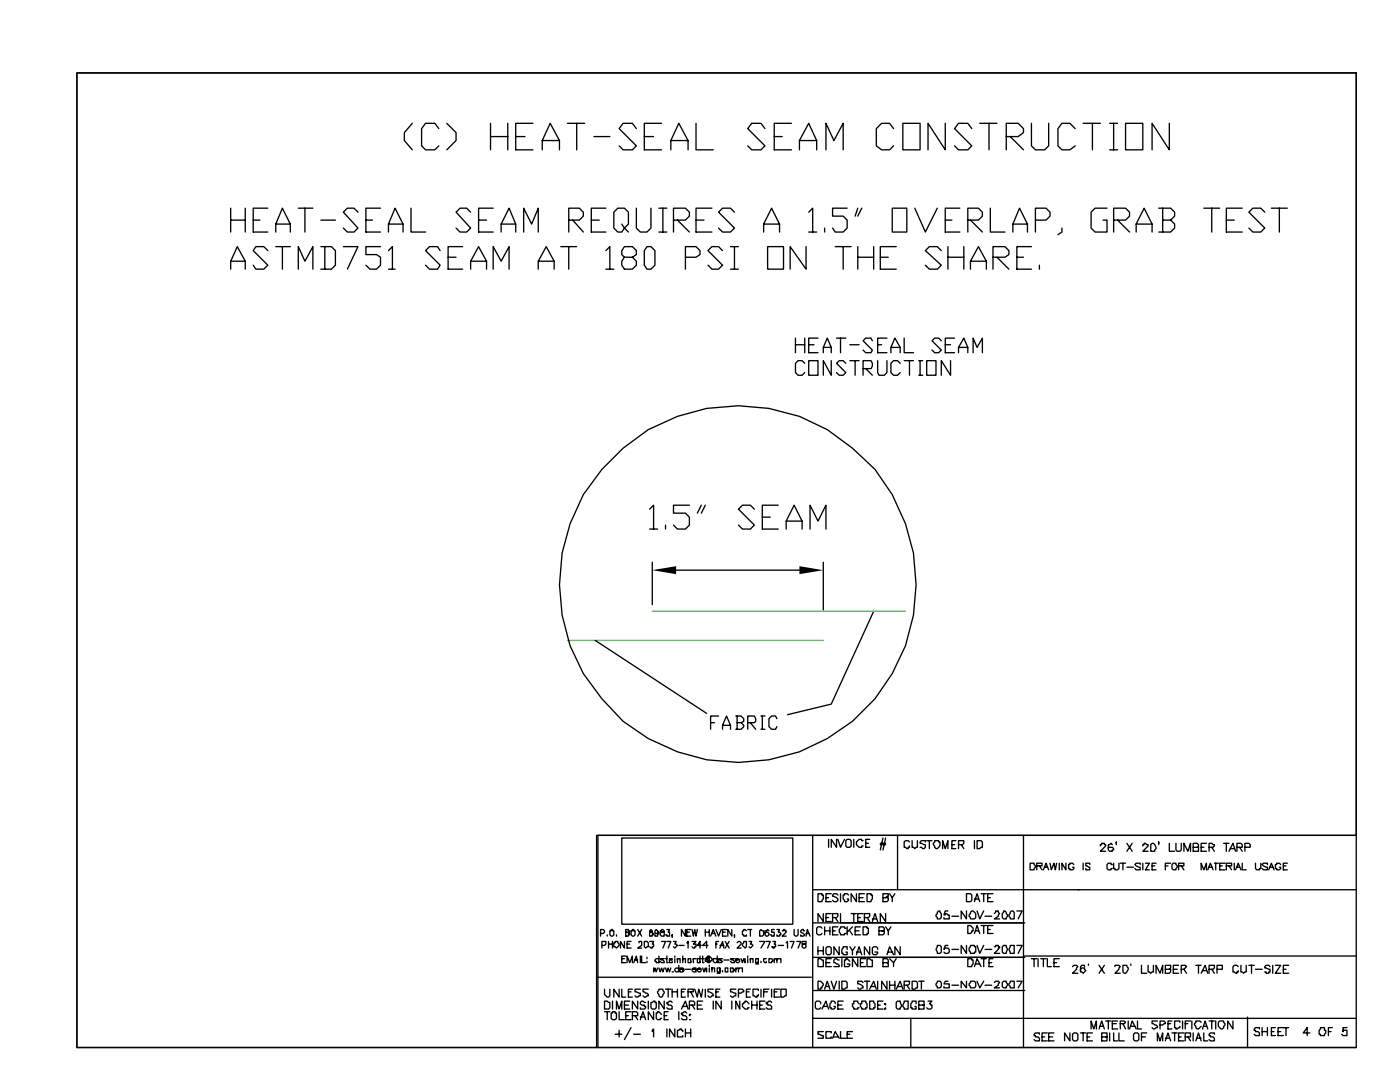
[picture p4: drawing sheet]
<svg xmlns="http://www.w3.org/2000/svg" width="279mm" height="216mm" viewBox="0 0 279 216" stroke-linecap="round" stroke-linejoin="round" font-family="sans-serif">
<g fill="none" stroke="#000" stroke-width=".26">
<path d="M15.3 14.6h255.4v152.1h-151.6v42.3h-103.8zM15.3 14.6h255.4v194.4h-255.4zM82.3 24.6l-1.6 1.9v1.5l1.6 1.9M87.6 25.7l-.8-1.1h-1.9l-.8 1.1v3.4l.8 .8h1.9l.8-.8M89.2 24.6l1.8 1.9v1.5l-1.8 1.9M97.9 24.6v5.3M97.9 27.3h3.4M101.3 24.6v5.3M102.9 27.3h1.9M106.4 24.6h-3.5v5.3h3.5M108.2 29.9v-1.9l1.6-3.4 1.9 3.4v1.9M108.2 28h3.5"/>
<path d="M113.2 24.6h3.5M115.1 24.6v5.3M118.5 27.3h3.2M127 25.7l-.8-1.1h-1.8l-.8 1.1 3.4 3.4-.8 .8h-1.8l-.8-.8M128.6 27.3h1.8M132 24.6h-3.4v5.3h3.4M133.9 29.9v-1.9l1.6-3.4 1.8 3.4v1.9M133.9 28h3.4M138.9 24.6v5.3h3.4M152.7 25.7l-.8-1.1h-1.9l-.8 1.1 3.5 3.4-.8 .8h-1.9l-.8-.8M154.5 27.3h1.6M158 24.6h-3.5v5.3h3.5"/>
<path d="M159.5 29.9v-1.9l1.9-3.4 1.6 3.4v1.9M159.5 28h3.5M164.8 29.9v-5.3l1.6 3.4 1.9-3.4v5.3M178.3 25.7l-.8-1.1h-1.6l-1 1.1v3.4l1 .8h1.6l.8-.8M180.2 24.6h3.4v5.3h-3.4zM188.6 24.6v5.3l-3.4-5.3v5.3M193.9 25.7l-.8-1.1h-1.8l-.8 1.1 3.4 3.4-.8 .8h-1.8l-.8-.8M195.5 24.6h3.5M197.4 24.6v5.3M200.8 27.3h2.4l1.1-.8v-.8l-1.1-1.1h-2.4v5.3M201.6 27.3l2.7 2.6M205.8 24.6v4.5l.8 .8h1.9l.8-.8v-4.5"/>
<path d="M214.6 25.7l-1.1-1.1h-1.6l-.8 1.1v3.4l.8 .8h1.6l1.1-.8M216.2 24.6h3.4M218 24.6v5.3M221.5 29.9h1.5M221.5 24.6h1.5M222.2 24.6v5.3M224.6 24.6h3.5v5.3h-3.5zM233.4 24.6v5.3l-3.5-5.3v5.3M46 53.7v-1.6l1.4-2.9 1.5 2.9v1.6M46 41.5v4.8M46 43.9h2.9M46 52.1h2.9"/>
<path d="M48.9 41.5v4.8M50.5 43.9h1.4M53.4 41.5h-2.9v4.8h2.9M53.4 50l-.7-.8h-1.6l-.6 .8 2.9 2.9-.7 .8h-1.6l-.6-.8M55 46.3v-1.6l1.4-3.2 1.5 3.2v1.6M55 44.7h2.9M55 49.2h2.9M56.4 49.2v4.5M59.5 53.7v-4.5l1.4 2.9 1.5-2.9v4.5M59.5 41.5h2.9M60.9 41.5v4.8M64 49.2h2.1l.8 .8v2.9l-.8 .8h-2.1"/>
<path d="M64 43.9h2.9M64.8 49.2v4.5M68.5 49.2h2.9l-2.1 4.5M71.4 42.3l-.8-.8h-1.3l-.8 .8 2.9 3.2-.8 .8h-1.3l-.8-.8M73 43.9h1.3M75.9 41.5h-2.9v4.8h2.9M75.9 49.2h-2.9v1.6h2.1l.8 .5v1.6l-.8 .8h-1.3l-.8-.8M77.5 46.3v-1.6l1.3-3.2 1.6 3.2v1.6M77.5 50l.8-.8v4.5M77.5 44.7h2.9M77.5 53.7h1.3M82 41.5v4.8h2.9"/>
<path d="M87.8 50l-.5-.8h-1.6l-.8 .8 2.9 2.9-.5 .8h-1.6l-.8-.8M89.4 51.3h1.6M92.3 49.2h-2.9v4.5h2.9M93.9 42.3l-.8-.8h-1.3l-.8 .8 2.9 3.2-.8 .8h-1.3l-.8-.8M93.9 53.7v-1.6l1.6-2.9 1.6 2.9v1.6M93.9 52.1h3.2M95.5 43.9h1.6M98.4 41.5h-2.9v4.8h2.9M98.4 53.7v-4.5l1.6 2.9 1.6-2.9v4.5M100 46.3v-1.6l1.6-3.2 1.3 3.2v1.6M100 44.7h2.9M104.5 46.3v-4.8l1.6 3.2 1.3-3.2v4.8"/>
<path d="M107.4 53.7v-1.6l1.6-2.9 1.6 2.9v1.6M107.4 52.1h3.2M111.9 49.2h3.2M113.5 43.9h2.1l.8-.8v-.8l-.8-.8h-2.1v4.8M113.5 49.2v4.5M114.3 43.9l2.1 2.4M118 43.9h1.6M120.9 41.5h-2.9v4.8h2.9M120.9 50l.8-.8v4.5M120.9 53.7h1.6M124.1 44.7l.5 .8-.5 .8h-.8l-.8-.8v-3.2l.8-.8h1.3l.8 .8v2.4l-.8 .8 .8 .8M124.6 51.3l-.5-.5v-.8l.5-.8h1.6l.8 .8v.8l-.8 .5h-1.6l-.5 .8v.8l.5 .8h1.6l.8-.8v-.8l-.8-.8"/>
<path d="M127 41.5v4l.8 .8h1.3l.8-.8v-4M129.1 49.2h.8l.8 .8v2.9l-.8 .8h-.8l-.5-.8v-2.9zM131.5 46.3h1.6M131.5 41.5h1.6M132.3 41.5v4.8M134.4 43.9h2.4l.8-.8v-.8l-.8-.8h-2.4v4.8M135.2 43.9l2.4 2.4M136.8 51.3h2.1l.8-.5v-.8l-.8-.8h-2.1v4.5M138.9 43.9h1.6M142.1 41.5h-3.2v4.8h3.2M144.2 50l-.8-.8h-1.3l-.8 .8 2.9 2.9-.8 .8h-1.3l-.8-.8M145.8 49.2h1.6"/>
<path d="M145.8 53.7h1.6M146.6 42.3l-.8-.8h-1.6l-.8 .8 3.2 3.2-.8 .8h-1.6l-.8-.8M146.6 49.2v4.5M152.4 46.3v-1.6l1.6-3.2 1.6 3.2v1.6M152.4 44.7h3.2M153.2 49.2h3.2v4.5h-3.2zM160.9 49.2v4.5l-3.2-4.5v4.5M161.4 42.3l.8-.8v4.8M161.4 46.3h1.6M164.6 45.5v.8M166.7 49.2h3.2M168.3 49.2v4.5"/>
<path d="M169.1 41.5h-2.9v1.6h2.1l.8 .8v1.6l-.8 .8h-1.6l-.5-.8M171.2 41.5l-.5 1.6M171.2 51.3h3.2M171.2 49.2v4.5M172 41.5l-.8 1.6M174.4 49.2v4.5M175.7 51.3h1.6M178.1 41.5h2.9v4.8h-2.9zM178.9 49.2h-3.2v4.5h3.2M182.6 41.5l2.1 4.8 2.4-4.8M187.9 50l-.8-.8h-1.6l-.8 .8 3.2 2.9-.8 .8h-1.6l-.8-.8M188.6 43.9h1.4"/>
<path d="M189.2 51.3h3.2M189.2 49.2v4.5M191.6 41.5h-3v4.8h3M192.4 49.2v4.5M193.1 43.9h2.2l.8-.8v-.8l-.8-.8h-2.2v4.8M193.7 53.7v-1.6l1.6-2.9 1.5 2.9v1.6M193.7 43.9l2.4 2.4M193.7 52.1h3.1M197.6 41.5v4.8h3M198.2 51.3h2.4l.7-.5v-.8l-.7-.8h-2.4v4.5M199 51.3l2.3 2.4M202.1 46.3v-1.6l1.4-3.2 1.6 3.2v1.6"/>
<path d="M202.1 44.7h3M202.9 51.3h1.4M205.8 49.2h-2.9v4.5h2.9M206.6 43.9h2.2l.7-.8v-.8l-.7-.8h-2.2v4.8M207.4 52.9v.8M211.9 45.5v.8l-.8 .5M220.9 41.5h-2.4l-.7 .8v3.2l.7 .8h2.4v-2.4h-.8M222.2 43.9h2.4l.8-.8v-.8l-.8-.8h-2.4v4.8M223 43.9l2.4 2.4M226.7 46.3v-1.6l1.6-3.2 1.6 3.2v1.6M226.7 44.7h3.2M231.2 41.5h2.4l.8 .8v.8l-.8 .8"/>
<path d="M232 43.9h1.6l.8 .8v.8l-.8 .8h-2.4M232 41.5v4.8M240.2 41.5h3.2M241.8 41.5v4.8M244.7 43.9h1.6M247.9 41.5h-3.2v4.8h3.2M252.4 42.3l-.8-.8h-1.6l-.8 .8 3.2 3.2-.8 .8h-1.6l-.8-.8M253.7 41.5h3.2M255.3 41.5v4.8M158.8 67.5v2.9M158.8 68.8h1.8M160.6 72.5l-.5-.5h-.8l-.5 .5v1.8l.5 .6h.8l.5-.6"/>
<path d="M160.6 67.5v2.9M161.4 72h1.8v2.9h-1.8zM161.4 68.8h1.1M163.2 67.5h-1.8v2.9h1.8M164.3 70.4v-1.1l.8-1.8 .8 1.8v1.1M164.3 69.3h1.6M165.9 72v2.9l-1.6-2.9v2.9M167 67.5h1.8M167.7 67.5v2.9M168.8 72.5l-.5-.5h-.8l-.5 .5 1.8 1.8-.5 .6h-.8l-.5-.6M169.6 68.8h1.8M169.6 72h1.8"/>
<path d="M170.7 72v2.9M172.2 73.6h1.6l.3-.6v-.5l-.3-.5h-1.6v2.9M172.8 73.6l1.3 1.3M174.1 68l-.3-.5h-1l-.6 .5 1.9 1.8-.3 .6h-1l-.6-.6M175.2 72v2.3l.2 .6h1.1l.5-.6v-2.3M175.2 68.8h.7M177 67.5h-1.8v2.9h1.8M177.8 70.4v-1.1l.8-1.8 1.1 1.8v1.1M177.8 69.3h1.9M179.7 72.5l-.6-.5h-.8l-.5 .5v1.8l.5 .6h.8l.6-.6M180.4 67.5v2.9h1.9M180.4 72h1.9"/>
<path d="M181.5 72v2.9M183.4 72h.7M183.4 74.9h.7M183.6 72v2.9M184.9 72h1.9v2.9h-1.9zM187.9 68l-.6-.5h-.8l-.5 .5 1.9 1.8-.6 .6h-.8l-.5-.6M188.6 68.8h1.1M189.7 72v2.9l-1.8-2.9v2.9M190.5 67.5h-1.9v2.9h1.9M191.3 70.4v-1.1l1.1-1.8 .7 1.8v1.1M191.3 69.3h1.8M194.2 70.4v-2.9l.8 1.8 1.1-1.8v2.9"/>
<path d="M124.4 89.4a35.2 35.2 0 0 1 45.7 0l4.5 4.3a35.8 35.8 0 0 1-15.1 56.3 36.1 36.1 0 0 1-35.1-6.1l-4.3-4.5a35.2 35.2 0 0 1 0-45.7zM129.6 101.6l.8-.8v4.8M129.6 105.6h1.6M130.2 112.2v8.4M132.8 104.8v.8M134.9 113.8h24.6M137.6 100.8h-3.2v1.6h2.4l.8 .8v1.6l-.8 .8h-1.6l-.8-.8M140 100.8l-.8 1.6M140.8 100.8l-.8 1.6M150.5 101.6l-.7-.8h-1.6l-.8 .8 3.1 3.2-.7 .8h-1.6l-.8-.8M152.1 103.2h1.6M155.3 100.8h-3.2v4.8h3.2"/>
<path d="M156.9 105.6v-1.6l1.6-3.2 1.6 3.2v1.6M156.9 104h3.2M161.7 105.6v-4.8l1.5 3.2 1.6-3.2v4.8M164.3 112.2v9.5M118.8 127.8l22.2 14.5M174.4 122l-8.5 18.5-8.7 2.1M141.8 144.2h.8M143.4 142.9h-1.6v2.6M144.2 145.5v-.8l.8-1.8 .8 1.8v.8M144.2 144.7h1.6M146.8 142.9h1.1l.5 .5v.5l-.5 .3M147.1 144.2h.8l.5 .5v.3l-.5 .5h-1.1"/>
<path d="M147.1 142.9v2.6M149.2 144.2h1.3l.3-.3v-.5l-.3-.5h-1.3v2.6M149.8 144.2l1 1.3M151.9 142.9h.8M151.9 145.5h.8M152.1 142.9v2.6M155 143.4l-.2-.5h-.8l-.5 .5v1.6l.5 .5h.8l.2-.5M124.1 167.2h34.1v17.2h-34.1zM162.2 166.7v10.8h42.1v-10.8M162.2 177.5v31.5M163.2 178.3h.8v.3h.3v.8l-.3 .3v.2h-.8zM164.8 179.1h.6"/>
<path d="M165.4 167.5v1.6M165.9 178.3h-1.1v1.6h1.1M167 167.5v1.6l-1.1-1.6v1.6M167.2 178.6l-.2-.3h-.6l-.2 .3v.3l.8 .2 .2 .3v.3l-.2 .2h-.6l-.2-.2M167.2 167.5l.5 1.6 .8-1.6M167.7 178.3v1.6M168.8 167.7a.66 .66 0 0 1 1.1 0v1.1l-.3 .3h-.5l-.3-.3zM169.3 178.6l-.2-.3h-.6v.3h-.2v.8l.2 .3v.2h.6l.2-.2v-.3h-.2M170.4 167.5v1.6M170.9 178.3v1.6l-1-1.6v1.6M171.4 179.1h.8M172.2 167.7h-.2v-.2h-.6l-.5 .5v.5l.5 .6h.6v-.3h.2"/>
<path d="M172.5 178.3h-1.1v1.6h1.1M172.8 168.3h.5M173 178.3h.8v.3h.3v.8l-.3 .3v.2h-.8zM173.6 167.5h-.8v1.6h.8M175.7 168.5h1M175.7 168.3h1M176.2 179.1h.5l.3-.2h.3v-.6h-1.1v1.6h.8l.3-.2v-.6h-.6M176.2 167.2l-.5 2.4M176.7 167.2l-.5 2.4M177.5 178.3l.6 .8v.8M178.6 178.3l-.5 .8M179.1 166.7v10.8"/>
<path d="M181.5 168l-.3-.3h-.5l-.3 .3v1.1l.8 .2v-.2h.3v-.3M182 167.7v1.4h.3l.3 .2 .2-.2h.3v-1.4M184.7 168v-.3h-.8l-.3 .3v.3l1.1 .2v.6l-.3 .2-.8-.2M184.9 167.7h1.1M185.5 167.7v1.6M186.5 167.7h.8v.3h.3v.8l-.5 .5h-.3l-.5-.8zM188.1 169.3v-1.6l.5 1.6 .6-1.6v1.6M190 168.5h.5M190.8 167.7h-.8v1.6h.8M191.3 168.5h.8l.3-.2v-.6h-1.1v1.6M191.8 168.5l.6 .8M192.9 178.3h.8l.2 .3v1.1l-.2 .2h-.8z"/>
<path d="M194.5 179.9l.5-1.6 .5 1.6M194.5 179.4h.8M194.5 167.7v1.6M195 167.7h.8l.3 .3v1.1h-.3l-.3 .2h-.5zM195.8 178.3h1M196.3 178.3v1.6M197.1 179.1h.5M198.2 178.3h-1.1v1.6h1.1M205.6 172.2h.8v.3l.2 .3-.2 .8h-.8zM206.9 172.8h1.1v-.6h-1.1v1.4M207.4 172.8l.6 .8M208.2 173.6l.6-1.4 .5 1.4"/>
<path d="M208.5 173h.5M209.5 172.2l.3 1.4 .5-1.4 .3 1.4 .3-1.4M211.4 172.2v1.4M212.7 172.2v1.4l-.8-1.4v1.4M214.3 172.5l-.3-.3h-.5v.3h-.2v.8h.2v.3h.5l.3-.3v-.3h-.3M216.2 172.2v1.4M217.5 172.5v-.3h-.8v.6l.8 .2v.6h-.8v-.3M219.6 168.8v-.3h.3v-.2h.5v.2h.3v.3l-1.1 1.1h1.1M222 172.5h-.3v-.3h-.5l-.3 .3v.8l.3 .3h.5v-.3h.3M222 168.5l-.3-.2-.2 .2h-.3v1.1l.3 .3h.5v-.3h.2v-.3l-.2-.2h-.8v.2M222.2 172.2v1.1h.3v.3h.5l.3-.3v-1.1M222.8 168.3v-.3v.5"/>
<path d="M223.6 172.2h1M224.1 172.2v1.4M224.9 173h1.3M224.9 168.3l1.1 1.6M226 168.3l-1.1 1.6M227.5 172.5v-.3h-.8l-.2 .3 .8 .5h.2v.6h-.8l-.2-.3M228.1 168.8v-.3h.2v-.2l.8 .2v.3l-1 1.1h1M228.1 172.2v1.4M228.6 172.2h.8l-.8 1.4h.8M229.7 168.5l.2-.2h.3l.3 .2 .2 .6-.2 .8h-.8zM229.9 172.8h.6M230.7 172.2h-.8v1.4h.8"/>
<path d="M231.2 168.3v-.3v.5M232.6 172.8h.5M233.4 168.3v1.6h1M233.6 172.2h-1v1.4M233.9 172.5l.3-.3h.5v.3l.2 .3-.2 .8h-.5l-.3-.3zM234.7 168.3v1.3l.2 .3h.6l.2-.3v-1.3M235.2 172.8h1.1v-.6h-1.1v1.4M235.7 172.8l.6 .8M236.3 169.9v-1.6l.8 1.6 .5-1.6v1.6M238.1 169.1h1.1v-.6l-.3-.2h-.8v1.6h1.1v-.8h-.3M239.7 173.6v-1.4l.5 1.4 .6-1.4v1.4M239.7 169.1h.5"/>
<path d="M240.8 168.3h-1.1v1.6h1.1M241 173.6l.6-1.4 .5 1.4M241.3 169.1h.8l.3-.3v-.3h-.3l-.3-.2h-.5v1.6M241.3 173h.5M241.8 169.1l.6 .8M242.4 172.2h.8M242.6 172.2v1.4M243.4 172.8h.5M244.2 168.3h1.1M244.5 172.2h-1.1v1.4h1.1M244.7 172.8h1.1v-.6h-1.1v1.4M244.7 168.3v1.6"/>
<path d="M245.3 169.9l.8-1.6 .5 1.6M245.3 172.8l.5 .8M245.5 169.3h.8M246.3 172.2v1.4M246.6 173.6l.5-1.4 .5 1.4M246.9 169.1h1v-.6l-.3-.2h-.7v1.6M246.9 173h.5M247.4 169.1l.5 .8M247.9 172.2v1.4h.8M248.4 169.1h1.1v-.6l-.3-.2h-.8v1.6M250.6 172.2v1.1l.2 .3h.6v-.3h.2v-1.1M252.9 172.5v-.3h-.8l-.2 .3 .2 .3 .8 .2v.6h-.8l-.2-.3"/>
<path d="M253.2 173.6l.5-1.4 .6 1.4M253.5 173h.5M255.6 172.5l-.3-.3h-.5v.3h-.3v.8h.3v.3h.5l.3-.3v-.3h-.3M256.1 172.8h.5M256.9 172.2h-.8v1.4h.8M270.7 177.5h-66.4v31.5M270.7 166.7h-151.4v42.3M119.1 195h42.8M119.9 186.3h.5l.3-.3v-.3l-.3-.2h-.5v1.3M120.1 188.6h.6l.2-.2v-.5h-.8v1.3M120.7 199.8h.5l.2 .2h.3v1.1l-.3 .2h-.7zM120.7 197.4v1l.5 .6h.2l.3-.3v-1.3"/>
<path d="M121.2 186.5v.3zM121.4 187.9v1.3M121.4 188.4h.8M121.7 185.7h.3v-.2h.2v.2h.3v.8l-.3 .3h-.2l-.3-.3zM122.2 187.9v1.3M122.2 199.8v1.5M122.5 188.1h.3v-.2h.5l.3 .7-.6 .6-.2-.3h-.3zM123 186.5v.3zM123.6 197.4v1.6l-1.1-1.6v1.6M124.1 197.4v1.6h.8M124.1 191.3h.5M124.6 187.9v1.3l-.8-1.3v1.3"/>
<path d="M124.9 186h.8v-.3h-.3v-.2h-.5v1.3h.5v-.3h.3v-.2h-.3v-.3M124.9 190.8h-.8v1.3h.8M125.1 192.1v-1.3l.6 1.3 .5-1.3v1.3M125.1 188.4h.6M125.4 197.9h.5M125.7 199.8h-1.1v1.5h1.1M125.9 187.9h-.8v1.3h.8M126.2 185.5h.3v.2h.2v.8l-.2 .3h-.3l-.3-.3v-.8h.3zM126.2 197.4h-.8v1.6h.8M126.5 192.1l.5-1.3 .3 1.3M126.7 191.6h.6M127.3 199.8v1.5l-1.1-1.5v1.5"/>
<path d="M127.3 185.5l.8 1.3M127.5 188.1v-.2h.6v.7l-.8 .6h.8M127.8 197.4h-1.1v.5l1.1 .3v.5h-.3l-.2 .3h-.3l-.3-.3M127.8 190.8v1.3M128.1 190.8v1.3h.8M128.1 185.5l-.8 1.3M128.6 187.9h.5l.3 .2v.8h-.3l-.2 .3-.3-.3zM129.1 191.8v.3zM129.1 191v.3M129.4 197.4h-1.1v.5h.3l.8 .5v.3h-.3l-.2 .3h-.3l-.3-.3M129.4 199.8v1.5M129.6 187.9h.8l-.2 .5h.2v.5h-.2v.3h-.3l-.3-.3"/>
<path d="M129.9 185.5l-.3 .2v.3h.6v.3h.2v.2h-.2v.3h-.6v-.8h.6v-.3zM130.4 193.1v.8l.3-.8 .3 .8 .2-.8M131.5 197.4h.8v.2l.3 .3-.3 .8-.3 .3h-.2l-.6-.8zM131.5 186h-.3v.3h-.5v-.6l.3-.2 .5 .5v.3l-.3 .2v.3h-.5v-.3M131.5 191.3h-.5l-.3 .3v.2h.3v.3h.5v-.3M131.5 193.1l.3 .8 .2-.8 .3 .8 .3-.8M131.5 190.8v1.3M132 185.5v.2h-.2l.2 .3h.6v.8h-.6l-.2-.3v-.2l.2-.3h.6v-.3l-.3-.2zM132 187.9h.8l-.5 1.3M132.6 191.3h-.8l.2 .3h.3l.3 .2v.3h-.6l-.2-.3M132.6 199.8v1.5l-1.1-1.5v1.5M132.8 193.1l.3 .8 .2-.8 .3 .8 .3-.8"/>
<path d="M132.8 191.3h.3M132.8 197.4h1.1M133.1 187.9h.8l-.6 1.3M133.1 185.5h.5l-.3 .5h.3v.8h-.5v-.3h-.3M133.1 190.8v1.3h.2M133.3 197.4v1.6M133.6 191.6h.5v-.3h-.5v.8h.5v-.3M134.1 193.9h.3zM134.1 186.8v-.3v.6M134.1 197.9h1.1M134.1 197.4v1.6M134.4 187.9h.5l-.2 .5h.2l.3 .2-.5 .6-.3-.3"/>
<path d="M134.7 190.8v.2zM134.7 191.3v.8M135.2 191.6v-.3v.8M135.2 191.3h.5v.8M135.2 197.4v1.6M135.5 193.4l-.3-.3h-.3l-.2 .3v.3l.2 .2h.3l.3-.2M135.5 188.6h1M135.5 192.6v1.3M136 197.9h.5M136.3 191.6v-.3h.5v.8M136.3 190.8v1.3M136.5 193.4l-.2-.3h-.6v.3h.6v.3h.2l-.2 .2h-.6v-.2"/>
<path d="M136.8 185.5v1.3l-.8-1.3v1.3M136.8 197.4h-.8v1.6h.8M136.8 193.4h1M137.1 188.1h.2v-.2v1.3M137.1 186h.5M137.3 197.9h1.1v-.5h-1.1v1.6M137.8 185.5h-.7v1.3h.7M137.8 191.8v.3h-.5v-.8h.5v.8M137.8 197.9l.6 1.1M138.1 187.9h.8l-.5 .5h.5v.5h-.3v.3h-.2l-.3-.3M138.1 185.5l.3 1.3 .2-1.3 .3 1.3 .3-1.3M138.4 191.6v-.3v.8"/>
<path d="M138.4 191.3h.5M138.6 197.4l.6 1.6 .2-1.6 .6 1.6 .2-1.6M138.9 193.4v-.3h-.5l-.3 .3h.5l.3 .3v.2h-.5l-.3-.2M139.2 193.4h.8l-.3-.3h-.3l-.2 .3v.3l.2 .2h.3l.3-.2M139.7 191.3h-.5v.8h.5v-.3M139.7 190.8v1.3M140 188.6h-.8l.5-.7v1.3M140 191.3h.5M140.2 190.8v1.3h.3M140.2 193.1l.3 .8 .3-.8 .2 .8v-.8M140.2 199.8h-1v1.5h1M140.8 186h.8"/>
<path d="M140.8 185.5v1.3M140.8 197.4v1.6M141.3 188.6h-1.1l.8-.7v1.3M141.6 192.6v.3zM141.6 191.3v-.3h-.3v.3h-.3v.3h.3v.2h.3v-.2M141.6 191v.8h.2l.3-.2v-.3l-.5-.5h-.3l-.5 .5v.5h.2l.3 .3h.3l.2-.3M141.6 185.5v1.3M141.6 193.1v.8M141.8 186.8l.5-1.3 .6 1.3M142.1 193.4v-.3v.8M142.1 193.1h.5v.8M142.1 186.3h.5"/>
<path d="M142.3 197.4h-1v.5h.3l.7 .5v.3h-.2l-.3 .3h-.2l-.3-.3M142.3 199.8v1.5M142.9 185.5l.5 1.3 .5-1.3M142.9 188.4h.2M142.9 197.9h.5M143.1 191.3h-.8v.5l.3 .3h.3l.2-.3M143.1 190.8v1.3M143.4 187.9h-.5v1.3M143.7 189.2l.5-1.3 .3 1.3M143.7 193.1v1.1h-.6M143.7 193.4v-.3h-.6v.8h.6v-.2M143.7 197.4h-.8v1.6h.8"/>
<path d="M143.7 188.6h.8M143.9 199.8v1.5l-1-1.5v1.5M144.2 191.3h-.8v.3h.5v.2h.3l-.3 .3h-.5v-.3M144.2 186h.5M144.2 193.7v.2M144.5 191.6h1M144.7 187.9l.8 1.3M145 185.5h-.8v1.3h.8M145.3 193.4v-.3h-.6v.8h.6v-.2M145.5 187.9l-.8 1.3M145.8 193.1h.5v.3h.3v.3h-.3v.2h-.5zM146 185.5v1.3l-.7-1.3v1.3"/>
<path d="M146 199.8v1.5M146.6 186.8v-.3v.6M146.6 191.3h-.8l.2 .3h.3l.3 .2v.3h-.6l-.2-.3M146.8 191.6h.8l-.2-.3h-.6v.5l.3 .3h.3l.2-.3M146.8 193.4l.3-.3h.3v.8M146.8 197.4h-1v.5l1 .3v.5h-.2l-.3 .3h-.3l-.2-.3M146.8 193.1v.8M147.1 188.1l.3-.2h.2l.3 .2v.3l-.8 .8h.8M147.4 193.4l.2-.3h.6v.8M147.4 198.2h.5l.3-.3h.2v-.3l-.2-.2h-.8v1.6M147.6 199.8v1.5l-.8-1.5v1.5M147.9 191.3l.3 .8 .2-.8 .3 .8v-.8"/>
<path d="M148.4 187.9h.6v1l-.3 .3-.5-.6zM149 185.7l-.3-.2h-.3v.2h-.2v.8h.2v.3h.6v-.3M149 197.9h.5M149.2 190.8v.2zM149.2 185.5h.8M149.2 191.3v.8M149.5 187.9h.5l-.2 .5h.2l.3 .2-.5 .6-.3-.3M149.8 191.6v-.3v.8M149.8 191.3h.5v.8M149.8 197.4h-.8v1.6h.8M149.8 185.5v1.3M150 199.8v1.5"/>
<path d="M151.1 199.8v1.5M151.3 191.8v.3h-.5v-.8h.5v1.1h-.5M151.3 197.6v-.2h-1v1.3l.8 .3v-.3h.2v-.3M151.6 185.7l.3-.2 .2 .2h.3v.8l-.3 .3h-.5zM151.6 187.9h1.1l-.8 1.3M151.9 191.8v.3zM151.9 197.4v1.6M152.4 197.9h.8M152.7 199.8h-1.1v1.5h1.1M152.9 187.9h.8l-.5 1.3M152.9 191.3h-.5v.5l.3 .3h.2v-.3M153.5 191.3h.5l.3 .3v.2h-.3v.3h-.5z"/>
<path d="M153.5 185.7l-.3-.2-.3 .2h-.2v.8l.2 .3h.3l.3-.3v-.2l-.3-.3h-.3l-.2 .3M153.5 197.4h-1.1v1.6M154 197.4v1.6M154.3 187.9h.5l-.3 .5h.3v.5h-.3v.3h-.2v-.3h-.3M154.5 185.5h-.5v.5h.5v.8h-.5v-.3h-.3M154.5 191.6l.3-.3h.2v.8M154.5 191.3v.8M154.5 197.9h.5M155 185.5h.6l-.3 .5h.3l.2 .3v.2h-.2v.3h-.6v-.3M155 191.6l.3-.3h.5v.8M155.3 188.6h1.1M155.6 197.4h-1.1v1.6h1.1"/>
<path d="M155.8 197.4h1.1v1.3h-.3l-.2 .3h-.6zM156.1 185.7h.3v-.2h.2v.2h.3v.3l-.8 .8h.8M156.9 188.1l.3-.2v1.3M157.7 187.9h.8l-.5 1.3M158.5 185.5v1l.3 .3h.2l.3-.3v-1M159 187.9h.8l-.5 1.3M160.1 187.9v.5h.5l.3 .2v.3l-.3 .3h-.3l-.2-.3v-.3l.2-.2h.6v-.5zM160.6 185.7h-.3v-.2h-.2l-.3 .2v.3l.8 .5-.3 .3h-.5v-.3M160.9 186.8l.2-1.3 .6 1.3M160.9 186.3h.5M162.2 197.6h42.3M162.2 191h42.3"/>
<path d="M162.2 184.1h42.3M163.2 191.3h.6l.2 .3h.3v1.3h-1.1zM163.2 195.8h.6l.5 .5-.3 .8h-.2v.3h-.6zM163.2 188.9v1.6M163.2 189.7h1.1M164 185.2l-.2-.3h-.6l-.2 .3v1.1l.2 .2h.6l.2-.2M164.3 182.3v1.6l-1.1-1.6v1.6M164.3 188.9v1.6M164.6 197.4l.5-1.6 .5 1.6M164.6 184.9v1.6M164.6 185.7h1M164.8 192.1h.8"/>
<path d="M164.8 196.8h.6M164.8 183.1h.6M165.1 188.9h.5l.3 .3v1l-.3 .3h-.5l-.3-.3v-1zM165.6 184.9v1.6M165.9 191.3h-1.1v1.6h1.1M165.9 195.8l.5 1.6 .6-1.6M165.9 182.3h-1.1v1.6h1.1M166.2 183.1h.8l.2-.3v-.5h-1v1.6M166.2 185.7h.5M166.7 183.1l.5 .8M167.2 184.9h-1v1.6h1M167.5 191.6h-.3l-.2-.3h-.3l-.3 .3v.5l.8 .3 .3 .2v.3h-1.1"/>
<path d="M167.5 188.9v1.6l-1.1-1.6v1.6M167.5 195.8v1.6M167.7 182.3v1.6M168 195.8h.8l.3 .3v1h-.3l-.3 .3h-.5zM168 191.3v1.6M168.3 199.8h-1.1v1.5h1.1M168.8 185.2h-.3v-.3h-.8v.3l-.2 .3v.5l.2 .3v.2h.8v-.2h.3M169.1 189.4v-.5h-.8v.3l-.3 .2v.8h.3v.3h.8v-.5h-.3M169.1 184.9v1.6M169.6 191.8l-.5-.5h-.3v.3h-.3v1.3h.8l.3-.3v-.2h-.5M169.6 188.9l.5 .8v.8M169.6 185.7l.5 .8"/>
<path d="M169.9 182.3h1M170.1 184.9l-1 1.1M170.4 182.3v1.6M170.7 185.7h.7M170.7 188.9l-.6 .8M170.9 190.5l.5-1.6 .6 1.6M170.9 190h.8M171.2 191.3v1.6l-1.1-1.6v1.6M171.2 183.1h.5M171.7 184.9h-1v1.6h1M171.7 192.1h.5M172 199.8h.8v.2l.2 .3v.8h-.2v.2h-.8v-.2l-.3-.3v-.5h.3z"/>
<path d="M172.2 184.9h.8v.3h.3v1.1h-.3v.2h-.8zM172.2 196.1l-.2-.3h-.8v.5l.8 .3 .2 .2v.3h-.2l-.3 .3h-.3l-.2-.3M172.2 182.3h-1v1.6h1M172.5 183.1h.8l.3-.3v-.5h-1.1v1.6M172.5 195.8h1.1M172.8 191.3h-1.1v1.6h1.1M173 191.3h.6l.2 .3h.3v1.3h-1.1zM173 195.8v1.6M173 183.1l.6 .8M173.6 199.8h.8v.2l.2 .3v.8h-.2v.2h-.8zM173.6 197.4l.8-1.6 .5 1.6M173.6 188.9v1.6l-1.1-1.6v1.6"/>
<path d="M173.8 196.8h.8M174.1 183.9l.5-1.6 .6 1.6M174.1 183.4h.8M175.2 189.4v-.2l-.3-.3h-.5l-.3 .3v1l.3 .3h.5l.3-.3v-.2h-.6M175.2 195.8v1.6M175.4 185.7h.8l.3-.2v-.3l-.3-.3h-.8v1.6h.8l.3-.2v-.6h-.6M176.2 192.1h1.1v-.5l-.3-.3h-.8v1.6h1.1v-.5l-.3-.3M176.2 199.8h-1v1.5h1M176.7 182.3v1.6l-1-1.6v1.6M176.7 184.9l.6 .8v.8M177 195.8v1.6l-1.1-1.6v1.6M177 190.5l.5-1.6 .8 1.6"/>
<path d="M177.3 190h.8M177.5 191.3l.8 .8v.8M177.5 196.6h1.1M177.5 195.8v1.6M177.8 184.9l-.5 .8M178.6 195.8v1.6M178.9 197.4l.8-1.6 .5 1.6M178.9 191.3l-.6 .8M179.1 196.8h.8M179.7 188.9v1.6l-1.1-1.6v1.6M180.4 199.8h.8v1.5h-.8v-.2l-.2-.3zM180.4 196.6h.8l.3-.3v-.5h-1.1v1.6"/>
<path d="M181 196.6l.5 .8M182 195.8h.8l.3 .3v1h-.3l-.2 .3h-.6zM183.4 195.8h1M183.9 195.8v1.6M185.2 199.8h.8l-.5 .5h.2v.3h.3v.5l-.3 .2h-.5l-.3-.2M187.1 195.8h.5l.3 .3v.7l-.3 .3h-.5v-.3l-.3-.2zM187.1 188.6h.5l.3 .3v1.1l-.3 .2h-.5l-.3-.8zM187.1 182l.2-.2h.3v.2l.3 .3v.8l-.3 .3h-.5v-.3l-.3-.3zM189.2 195.8h-.6l-.2 .5h1v.8h-1v-.3M189.2 188.6h-.6l-.2 .8 .2-.2h.6l.2 .2v.6l-.2 .2h-.6l-.2-.2M189.2 181.8h-.6l-.2 .8h.2v-.3l.8 .3v.8h-1v-.3M190 196.6h1.3"/>
<path d="M190 189.4h1.3M190 182.8h1.3M192.9 195.8v1.3l-1.1-1.3v1.3M192.9 188.6v1.6l-1.1-1.6v1.6M192.9 181.8v1.6l-1.1-1.6v1.6M193.1 191.3h.8v.3h.3v.8l-.3 .2v.3h-.8zM193.1 184.7h.6l.5 .5v.5h-.3v.3l-.2 .3h-.6zM193.7 195.8h.8l.2 .3v.7l-.2 .3h-.8v-.3l-.3-.2zM193.7 188.6h.8v.3h.2v1.1h-.2v.2h-.8v-.2l-.3-.3v-.5l.3-.3zM193.7 182l.2-.2h.3l.5 .5v.8l-.2 .3h-.8v-.3l-.3-.3zM194.5 192.9l.5-1.6 .8 1.6M194.5 186.3l.5-1.6 .5 1.6"/>
<path d="M194.7 192.4h.8M194.7 185.7h.6M195 195.8l.5 1.3 .8-1.3M195 188.6l.5 1.6 .8-1.6M195 181.8l.5 1.6 .8-1.6M195.8 191.3h1M195.8 184.7h1M196.3 184.7v1.6M196.3 191.3v1.6M196.6 196.6h1.3M196.6 189.4h1.3M196.6 182.8h1.3"/>
<path d="M197.1 185.5h.5M197.4 192.1h.5M198.2 191.3h-.8v1.6h.8M198.2 184.7h-1.1v1.6h1.1M198.4 196.1l.3-.3h.5l.3 .3-.3 .2v.3l-.8 .5h1.1M198.4 188.9h.3v-.3h.5v.3h.3v.3h-.3v.2l-.8 .8h1.1M198.4 182.3l.3-.3v-.2h.5v.2l.3 .3-.3 .3v.2l-.8 .6h1.1M200 196.1l.3-.3h.5v.3l.3 .2-.3 .8h-.5l-.3-.3zM200 188.9l.3-.3h.5l.3 .8-.3 .8h-.5l-.3-.2zM200.3 181.8h.3l.2 .2v.3l.3 .3-.3 .8h-.5l-.3-.3v-.8l.3-.3zM201.6 195.8h.8v1.3h-.8v-.3l-.3-.2zM201.6 188.6h.8v1.6h-.8l-.3-.8z"/>
<path d="M201.6 182l.3-.2h.2l.3 .2v1.4h-.8v-.3l-.3-.3zM202.9 195.8h1.1l-.8 1.3M202.9 188.6h1.1l-.8 1.6M202.9 181.8h1.1l-.8 1.6M204.3 190.8h66.4M205.8 191.3h1.1M206.4 191.3v1.6M207.2 191.3v1.6M207.7 191.3h1.1M208.2 191.3v1.6M209 191.3v1.6h.8M210.3 192.1h.6"/>
<path d="M211.4 191.3h-1.1v1.6h1.1M214 192.9l.3-.3h.5l.3 .3-.3 .2v.3l-.8 .8h1.1M216.4 192.9v-.3h-.5l-.3 .3v1h.3l.3 .3 .5-.5-.3-.3v-.3h-.5l-.3 .3v.3M217.2 192.4v.2M219.3 192.6l1.1 1.6M220.4 192.6l-1.1 1.6M222.5 192.9v-.3h.8l.3 .3-.3 .2v.3l-.8 .8h1.1M224.1 192.6h.8v.3l.3 .2v.3l-.6 .8h-.2l-.3-.3zM225.7 192.4v.2M227.8 192.6v1.6h1.1M229.1 192.6v1.3h.3l.3 .3 .2-.3h.3v-1.3M230.7 194.2v-1.6l.8 1.6 .5-1.6v1.6"/>
<path d="M232.6 193.4h.8l.2-.3v-.5h-1v1.6h.8l.2-.3v-.5h-.2M234.2 193.4h.7M235.2 192.6h-1v1.6h1M235.7 193.4h.6l.5-.5-.3-.3h-.8v1.6M236.3 193.4l.5 .8M238.7 192.6h1M239.2 192.6v1.6M239.7 194.2l.8-1.6 .5 1.6M240 193.7h.8M241.3 193.4h.8l.3-.3v-.5h-1.1v1.6M241.8 193.4l.6 .8M242.9 193.4h1v-.8h-1v1.6"/>
<path d="M247.1 192.9l-.2-.3h-.6l-.2 .3v1l.8 .3v-.3h.2v-.2M247.6 192.6v1.3h.3l.3 .3 .2-.3h.3v-1.3M249.2 192.6h1.1M249.8 192.6v1.6M250.6 193.4h1.3M253.5 192.9l-.3-.3h-.5l-.3 .3v.2l1.1 .3v.5h-.3v.3h-.5v-.3h-.3M254 192.6v1.6M254.5 192.6h1.1l-1.1 1.6h1.1M256.1 193.4h.5M257.2 192.6h-1.1v1.6h1.1M120.7 201.9h1M121.2 201.9v1.6"/>
<path d="M122.2 201.9h.6v.2h.2v1.1l-.2 .3h-.6l-.2-.3v-1.1h.2zM122.8 206.4h1.3M123 201.3v-1.5l.6 1.5 .5-1.5v1.5M123.6 201.9v1.6h1M123.6 205.6v1.3M124.6 200.6h.8M124.9 202.7h.5M125.9 201.9h-1v1.6h1M125.9 205.1l-1.3 2.3M126.2 202.7h1.1v-.6l-.3-.2h-.8v1.6M126.5 206.4h1.3M126.7 202.7l.6 .8"/>
<path d="M127.8 203.5l.5-1.6 .6 1.6M127.8 202.9h.8M128.9 200h-.3l-.3-.2h-.2l-.3 .2v.3l.3 .3h.5v.2h.3v.3l-.3 .2h-.8v-.2M129.9 200h.3l.2-.2h.3v.2h.3v1.1l-.3 .2h-.5l-.3-.2zM130.2 205.8v-.2l.2-.3v1.6M130.4 201.9v1.6l-1-1.6v1.6M132 202.4l-.5-.5h-.3v.2h-.2v1.1l.2 .3h.6v-.3h.2M132.6 202.7h.5M133.1 205.3v1.6M133.3 201.9h-.7v1.6h.7M134.1 200l-.2-.2-.8 .2v.3h.2v.3h.6l.2 .2v.5h-.8l-.2-.2M134.7 205.3v1.6l-1.1-1.6v1.6"/>
<path d="M135.5 201.9v1.6M136 201.3l.8-1.5 .5 1.5M136.3 205.8v-.2h-.3v-.3l-.8 .3v1.3h1.1v-.3M136.3 200.8h.8M136.8 205.3v1.6M136.8 206.1h1M137.1 202.1l-.3-.2-.8 .2v.3h.3v.3h.5l.3 .2v.6h-.8l-.3-.3M137.6 202.4h.2l-.2 .3zM137.6 203.5h.2zM137.6 200.6h1v-.6l-.2-.2h-.8v1.5M137.8 205.3v1.6M138.1 200.6l.5 .7"/>
<path d="M139.2 200.6h.8M149.5 200.3l-.5-.5h-.3v.2h-.3v.3h-.2v.5l.5 .5h.5v-.2h.3M150 200.6h1.1M151.6 200.6h.5M154 200l-.3-.2-.8 .2v.3h.3v.3h.5l.3 .2v.5h-.8l-.3-.2M162.2 203.2h108.5M163.8 200.3v-.3l-.3-.2h-.5l-.3 .2v1.1l.3 .2h.5l.3-.2M164 201.3l.8-1.5 .6 1.5M164.3 205.8h-1.1v.6l1.1 .2v.6h-1.1M164.3 200.8h.8M165.9 206.1v-.3h-1.1v1.4h1.1v-.3M166.2 207.2l.5-1.4 .8 1.4"/>
<path d="M166.4 206.9h.8M166.7 200.3v-.3l-.3-.2h-.5v.2l-.3 .3v.8h.3v.2h.5l.3-.2v-.3h-.3M167.2 200.6h.8M167.7 205.8v1.4h1.1M169.1 206.4h.5M170.1 205.8h-1v1.4h1M171.4 200.3l-.2-.3v-.2h-.8v.5h-.3v.5l.3 .3v.2h.8v-.2h.2M175.2 200.6h.5M176.5 200.3h.2v.3zM176.5 201.3l.2-.2v.2zM178.9 200l.2-.2h.6l.2 .8-.2 .7h-.6l-.2-.2zM181.8 203.2v5.8"/>
<path d="M182.8 200.3v-.5h-.8v.2l-.2 .3v.8h.2v.2h.8v-.5h-.2M183.4 200.6h1v-.8h-1v1.5h1v-.7h-.3M207.4 206.4v-.3h-.8l-.2 .3v.2h.2v.3h.6l.2 .3v.5h-.8l-.2-.3M208 206.9h.5M209 206.1h-1v1.6h1M209.3 206.9h.8M210.3 206.1h-1v1.6h1M213.5 206.1v1.6l-1-1.6v1.6M214 206.4a.66 .66 0 0 1 1.1 0v1l-.3 .3h-.5l-.3-.3zM215.6 206.1h1.1M216.2 206.1v1.6M217 206.9h.5"/>
<path d="M217.8 205.3v-1.6l.5 1.6 .5-1.6v1.6M218 206.1h-1v1.6h1M219.3 205.3l.6-1.6 .5 1.6M219.6 204.8h.5M219.9 206.9h1v-.8h-1v1.6h1v-.8h-.2M220.7 203.7h1M221.2 203.7v1.6M221.5 206.1v1.6M222 204.3h.8M222.2 206.1v1.6h.8M223 203.7h-1v1.6h1M223.3 206.1v1.6h1.1"/>
<path d="M223.6 204.3h.8l.2-.3-.2-.3h-.8v1.6M224.1 204.3l.5 1M225.2 203.7v1.6M225.4 205.3l.6-1.6 .7 1.6M225.7 204.8h.8M226.2 206.4a.66 .66 0 0 1 1.1 0v1l-.3 .3h-.5l-.3-.3zM227 203.7v1.6h.8M227.8 206.9h.8M228.9 206.1h-1.1v1.6M231 207.7v-1.6l.5 1.6 .5-1.6v1.6M231 203.7h-1.1v.6l.8 .2 .3 .3v.3h-.3l-.2 .2h-.3l-.3-.2M231.5 204.5h.5l.3-.2h.3v-.3l-.3-.3h-.8v1.6"/>
<path d="M232.6 207.7l.5-1.6 .5 1.6M232.6 207.2h.8M233.1 204.3h.5M233.9 203.7h-.8v1.6h.8M233.9 206.1h1M234.4 206.1v1.6M235.2 206.9h.5M235.5 204v-.3h-1.1v1.4h.3v.2h.2l.3-.2h.3v-.3M236 203.7v1.6M236.3 206.1h-1.1v1.6h1.1M236.5 206.9h1.1v-.8h-1.1v1.6M236.5 204.3h.6"/>
<path d="M237.1 206.9l.5 .8M237.6 203.7h-1.1v1.6M237.9 203.7v1.6M238.1 206.1v1.6M238.7 207.7l.5-1.6 .5 1.6M238.9 207.2h.8M239.7 204l-.3-.3h-.7v.3l-.3 .3 .3 .8 .2 .2h.3l.5-.5M240 205.3l.5-1.6 .5 1.6M240.2 206.1v1.6h.8M240.2 204.8h.6M241.3 203.7h1.1M241.8 203.7v1.6"/>
<path d="M242.4 206.4v-.3h-.8l-.3 .3v.2h.3v.3h.5l.3 .3v.5h-.8l-.3-.3M242.6 203.7v1.6M243.2 204l.2-.3h.8l.3 .8-.6 .8h-.2l-.5-.5zM246.1 203.7v1.6l-1.1-1.6v1.6M249 202.9v6.1M251.4 205.3v-.2h-.8l-.3 .2v.3h.3v.2h.5l.3 .3v.5h-.8l-.3-.2M251.9 205.8h1M251.9 205.1v1.5M252.9 205.1v1.5M253.7 205.8h.6M254.5 205.1h-.8v1.5h.8M255.1 205.8h.5"/>
<path d="M256.6 205.1v1.5M257.2 205.1h-2.1v1.5h1M261.4 206.1h-1.3l.8-1v1.5M263.5 205.1h.8v.5h.3v.5l-.3 .3v.2h-.8v-.2h-.2v-.8l.2-.3zM265.1 205.8h.5M265.9 205.1h-.8v1.5M268.8 205.1h-.8v.7v-.2h.8v1h-.8l-.2-.2"/>
</g>
<path d="M130.2 113.8l4.7-.8v1.6zM159.5 113l4.8 .8-4.8 .8z" fill="#000"/>
<path d="M113.2 127.8h51.1M130.2 122h50.5" fill="none" stroke="#5cb85c" stroke-width=".26"/>
</svg>
